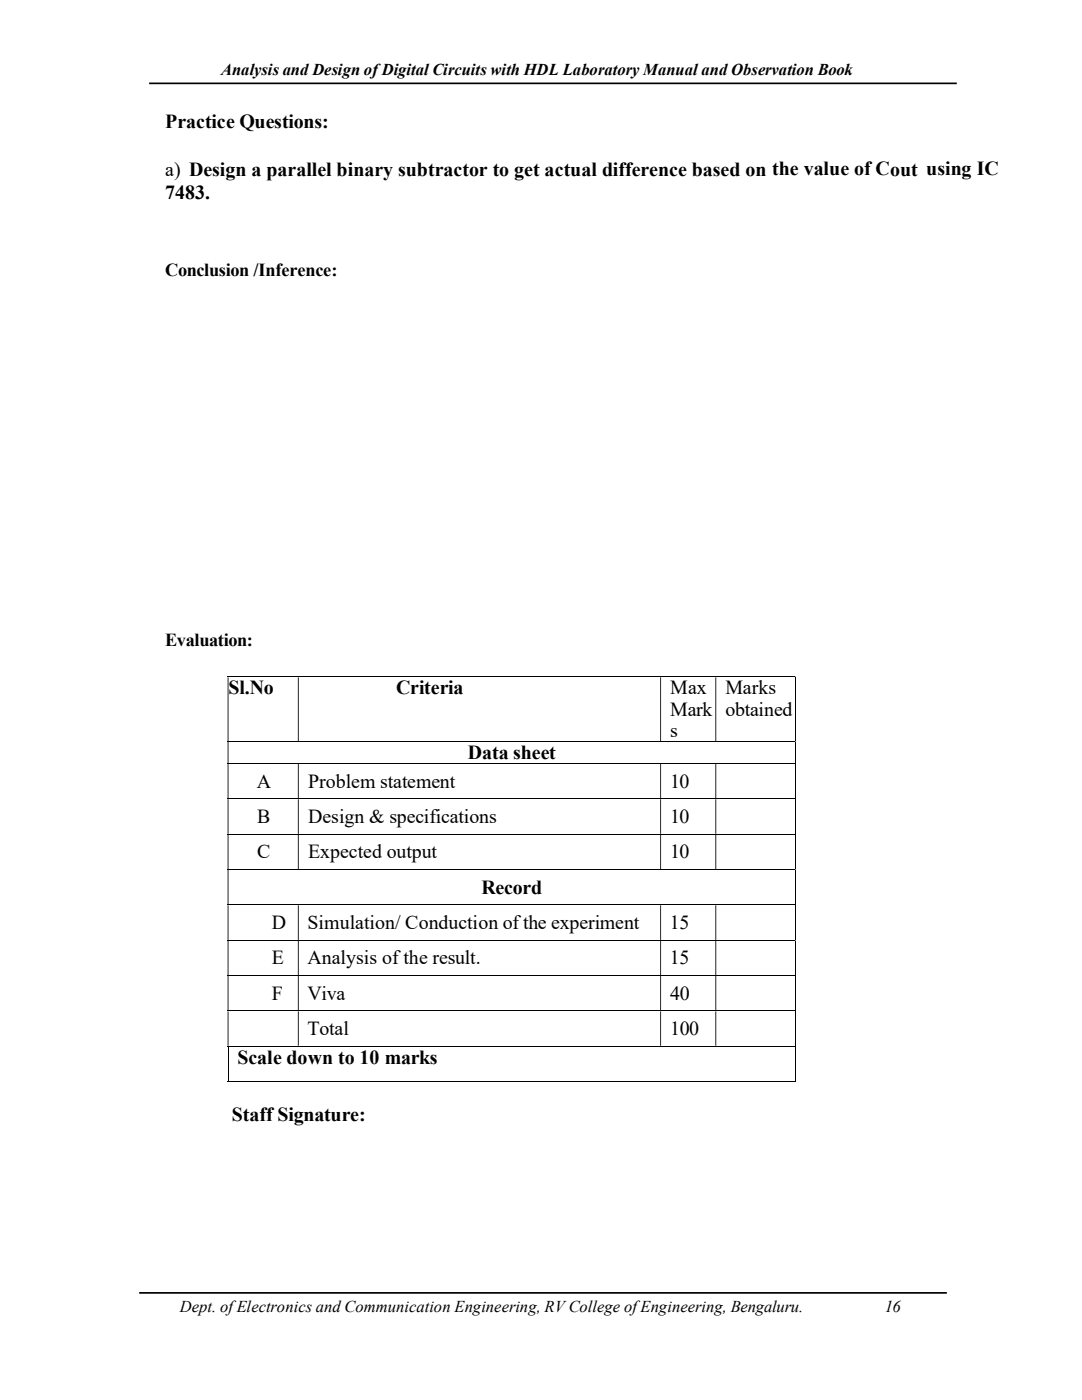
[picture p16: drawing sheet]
<svg xmlns="http://www.w3.org/2000/svg" width="216mm" height="279mm" viewBox="0 0 216 279" stroke-linecap="round" stroke-linejoin="round" font-family="sans-serif">
<defs><g id="words">
<g font-size="4">
<text x="33" y="25.6">Practice Questions:</text>
<text x="33" y="35.1">a) Design a parallel binary subtractor to get actual difference based on the value of Cout using IC</text>
<text x="33" y="39.7">7483.</text>
<text x="45.6" y="138.6">Sl.No</text>
<text x="79.1" y="138.6">Criteria</text>
<text x="133.7" y="138.6">Max</text>
<text x="133.7" y="142.9">Mark</text>
<text x="144.7" y="138.6">Marks</text>
<text x="144.7" y="142.9">obtained</text>
<text x="133.7" y="147.1">s</text>
<text x="93.3" y="151.5">Data sheet</text>
<text x="51.2" y="157.2">A</text>
<text x="61.5" y="157.2">Problem statement</text>
<text x="133.7" y="157.2">10</text>
<text x="51.3" y="164.3">B</text>
<text x="61.5" y="164.3">Design &amp; specifications</text>
<text x="133.7" y="164.3">10</text>
<text x="51.3" y="171.3">C</text>
<text x="61.5" y="171.3">Expected output</text>
<text x="133.7" y="171.3">10</text>
<text x="96.1" y="178.4">Record</text>
<text x="54.3" y="185.5">D</text>
<text x="61.3" y="185.5">Simulation/ Conduction of the experiment</text>
<text x="133.7" y="185.5">15</text>
<text x="54.3" y="192.4">E</text>
<text x="61.3" y="192.4">Analysis of the result.</text>
<text x="133.7" y="192.4">15</text>
<text x="54.3" y="199.5">F</text>
<text x="61.3" y="199.5">Viva</text>
<text x="133.7" y="199.5">40</text>
<text x="61.3" y="206.6">Total</text>
<text x="133.7" y="206.6">100</text>
<text x="47.4" y="212.3">Scale down to 10 marks</text>
<text x="46.2" y="223.8">Staff Signature:</text>
</g>
<g font-size="3.7">
<text x="33" y="55">Conclusion /Inference:</text>
<text x="33" y="129">Evaluation:</text>
</g>
<g font-size="3.3">
<text x="44.1" y="15">Analysis and Design of Digital Circuits with HDL Laboratory Manual and Observation Book</text>
<text x="35.9" y="261.8">Dept. of Electronics and Communication Engineering, RV College of Engineering, Bengaluru.</text>
<text x="176.5" y="261.8">16</text>
</g>
</g></defs>
<path d="M29.8 16.6h161.1M27.8 258h161.1" fill="none" stroke="#000" stroke-width=".34"/>
<g fill="none" stroke="#000" stroke-width=".2">
<path d="M45.4 135.1h113.2M158.7 135.2v12.7M45.4 148h113.2M45.4 152.4h113.2M45.4 159.4h113.2M158.7 148.1v4.2M158.7 152.5v6.9M158.7 159.5v6.9M45.4 166.5h113.2M45.4 173.5h113.2M158.7 166.6v6.8M158.7 173.6v6.9"/>
<path d="M45.4 180.6h113.2M45.4 187.7h113.2M45.4 194.7h113.2M158.7 180.7v6.9M158.7 187.7v6.9M158.7 194.8v6.9M45.4 201.8h113.2M45.4 208.8h113.2M45.4 215.8h113.2M45.5 208.9v7M158.7 201.8v6.9M158.7 208.9v7"/>
</g>
<g fill="#000">
<path d="M158.6 135h.1v.2h-.1zM45.4 135.2h.2v12.7h-.2zM59.4 135.2h.2v12.7h-.2zM131.7 135.2h.2v12.7h-.2zM142.7 135.2h.2v12.7h-.2z" fill-rule="evenodd"/>
<path d="M158.6 147.9h.1v.2h-.1zM45.4 148.1h.2v4.2h-.2z" fill-rule="evenodd"/>
<path d="M158.6 152.3h.1v.2h-.1zM45.4 152.5h.2v6.9h-.2zM59.4 152.5h.2v6.9h-.2zM131.7 152.5h.2v6.9h-.2zM142.7 152.5h.2v6.9h-.2z" fill-rule="evenodd"/>
<path d="M158.6 159.4l.1 .1zM45.4 159.5h.2v6.9h-.2zM59.4 159.5h.2v6.9h-.2zM131.7 159.5h.2v6.9h-.2zM142.7 159.5h.2v6.9h-.2z" fill-rule="evenodd"/>
<path d="M158.6 166.4h.1v.2h-.1zM45.4 166.6h.2v6.8h-.2zM59.4 166.6h.2v6.8h-.2zM131.7 166.6h.2v6.8h-.2zM142.7 166.6h.2v6.8h-.2z" fill-rule="evenodd"/>
<path d="M158.6 173.4h.1v.2h-.1zM45.4 173.6h.2v6.9h-.2z" fill-rule="evenodd"/>
<path d="M158.6 180.5h.1v.2h-.1zM45.4 180.7h.2v6.9h-.2zM59.4 180.7h.2v6.9h-.2zM131.7 180.7h.2v6.9h-.2zM142.7 180.7h.2v6.9h-.2z" fill-rule="evenodd"/>
<path d="M158.6 187.6h.1v.1h-.1zM45.4 187.7h.2v6.9h-.2zM59.4 187.7h.2v6.9h-.2zM131.7 187.7h.2v6.9h-.2zM142.7 187.7h.2v6.9h-.2z" fill-rule="evenodd"/>
<path d="M158.6 194.6l.1 .2zM45.4 194.8h.2v6.9h-.2zM59.4 194.8h.2v6.9h-.2zM131.7 194.8h.2v6.9h-.2zM142.7 194.8h.2v6.9h-.2z" fill-rule="evenodd"/>
<path d="M158.6 201.7h.1v.1h-.1zM45.4 201.8h.2v6.9h-.2zM59.4 201.8h.2v6.9h-.2zM131.7 201.8h.2v6.9h-.2zM142.7 201.8h.2v6.9h-.2z" fill-rule="evenodd"/>
</g>
<path d="M158.6 208.7h.1v.2h-.1zM158.6 215.8l.1 .1z" fill="#000"/>
<use href="#words"/>
</svg>
